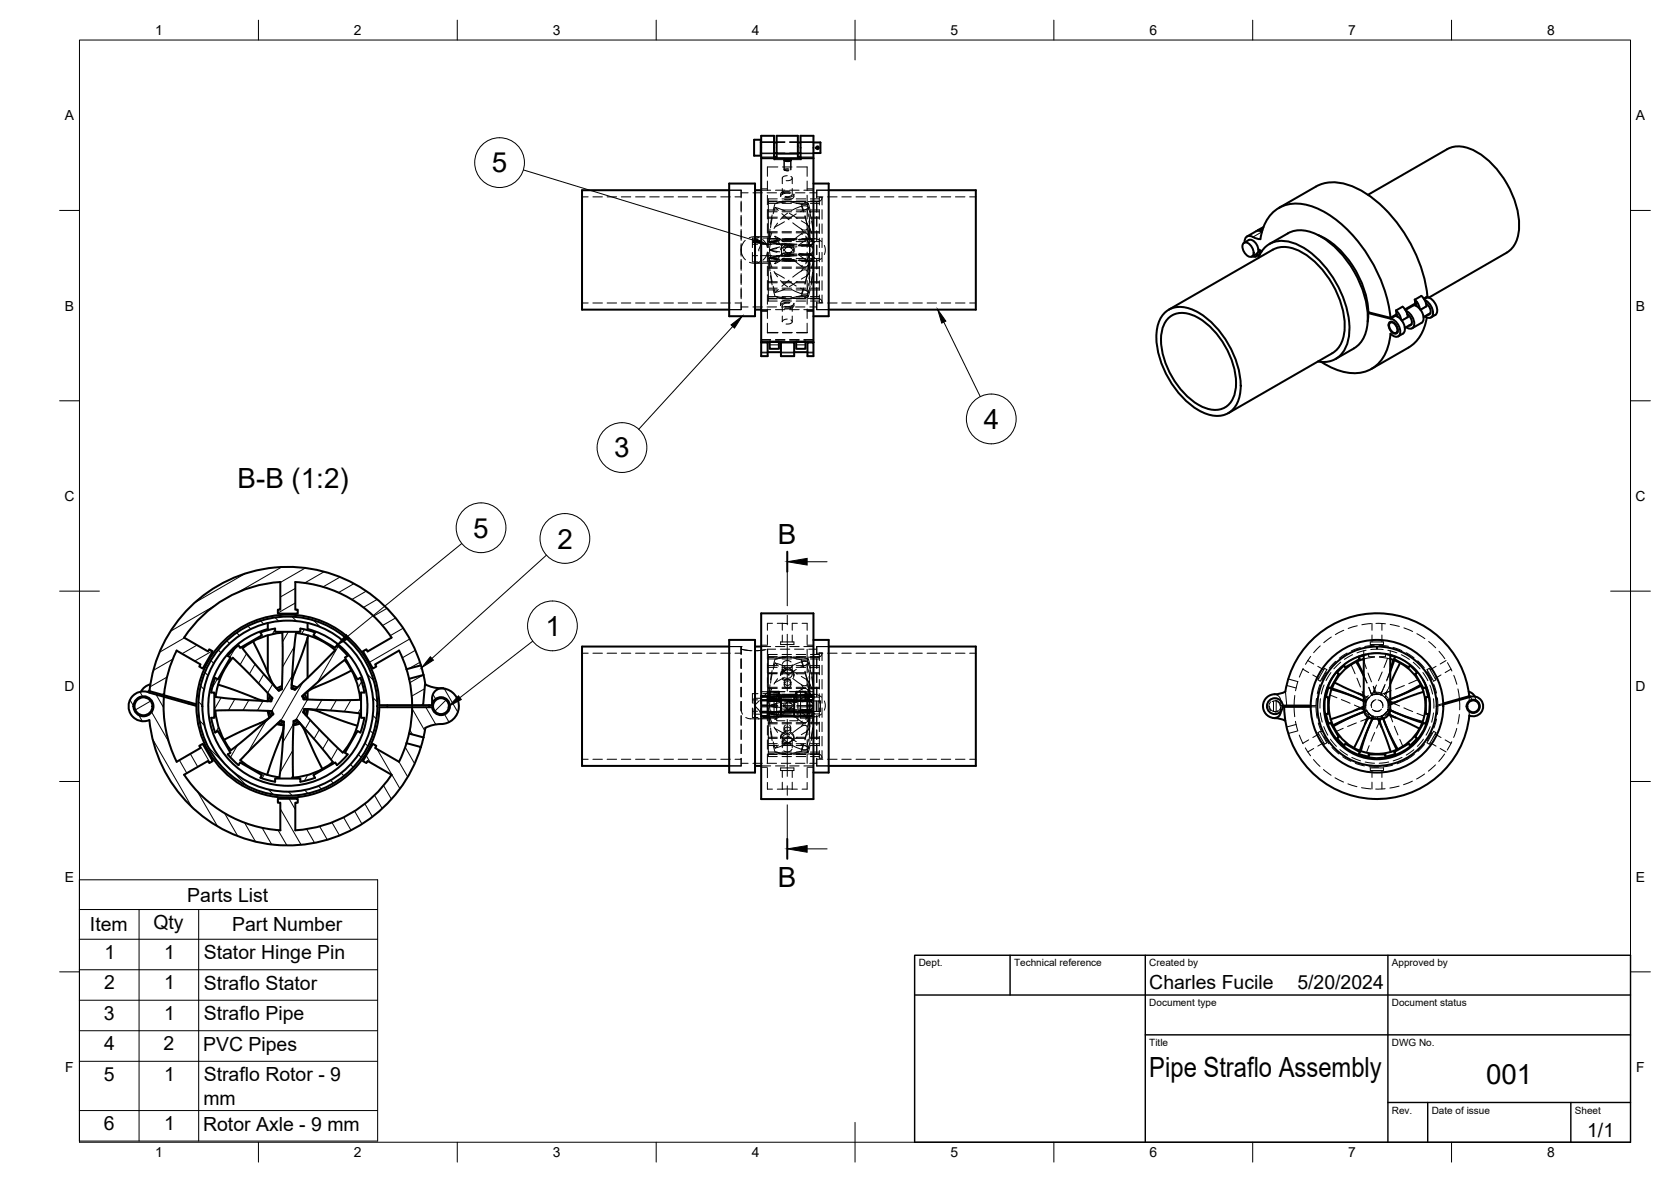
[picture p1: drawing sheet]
<svg xmlns="http://www.w3.org/2000/svg" width="420mm" height="297mm" viewBox="0 0 420 297" stroke-linecap="round" stroke-linejoin="round" font-family="sans-serif">
<defs><g id="words">
<g font-size="7">
<text x="123.7" y="43.3">5</text>
<text x="247.4" y="107.8">4</text>
<text x="154.5" y="115">3</text>
<text x="59.7" y="122.8">B-B (1:2)</text>
<text x="119" y="135.1">5</text>
<text x="140.2" y="137.8">2</text>
<text x="195.6" y="136.7">B</text>
<text x="137.2" y="159.8">1</text>
<text x="195.6" y="222.8">B</text>
<text x="289" y="270.6">Pipe Straflo Assembly</text>
<text x="373.7" y="272.3">001</text>
</g>
<g font-size="4.9">
<text x="47.1" y="226.6">Parts List</text>
<text x="38.6" y="233.6">Qty</text>
<text x="22.6" y="234">Item</text>
<text x="58.4" y="234">Part Number</text>
<text x="26.3" y="240.9">1</text>
<text x="41.3" y="240.9">1</text>
<text x="51.2" y="241.1">Stator Hinge Pin</text>
<text x="26.2" y="248.6">2</text>
<text x="41.3" y="248.6">1</text>
<text x="51.2" y="248.8">Straflo Stator</text>
<text x="289" y="248.5">Charles Fucile</text>
<text x="326.2" y="248.5">5/20/2024</text>
<text x="26.1" y="256.3">3</text>
<text x="41.3" y="256.3">1</text>
<text x="51.2" y="256.4">Straflo Pipe</text>
<text x="26.2" y="263.9">4</text>
<text x="41.1" y="264">2</text>
<text x="51.1" y="264.1">PVC Pipes</text>
<text x="26.1" y="271.6">5</text>
<text x="41.3" y="271.6">1</text>
<text x="51.2" y="271.8">Straflo Rotor - 9</text>
<text x="51.1" y="277.6">mm</text>
<text x="26.1" y="284">6</text>
<text x="41.3" y="284">1</text>
<text x="51.1" y="284.1">Rotor Axle - 9 mm</text>
<text x="399.1" y="285.7">1/1</text>
</g>
<g font-size="3.5">
<text x="39" y="8.8">1</text>
<text x="89" y="8.8">2</text>
<text x="139" y="8.8">3</text>
<text x="189" y="8.8">4</text>
<text x="239" y="8.8">5</text>
<text x="289" y="8.8">6</text>
<text x="339" y="8.8">7</text>
<text x="389" y="8.8">8</text>
<text x="16.3" y="30.2">A</text>
<text x="411.3" y="30.2">A</text>
<text x="16.3" y="78">B</text>
<text x="411.3" y="78">B</text>
<text x="16.2" y="125.9">C</text>
<text x="411.2" y="125.9">C</text>
<text x="16.2" y="173.7">D</text>
<text x="411.2" y="173.7">D</text>
<text x="16.3" y="221.6">E</text>
<text x="411.3" y="221.6">E</text>
<text x="16.4" y="269.4">F</text>
<text x="411.4" y="269.4">F</text>
<text x="39" y="290.8">1</text>
<text x="89" y="290.8">2</text>
<text x="139" y="290.8">3</text>
<text x="189" y="290.8">4</text>
<text x="239" y="290.8">5</text>
<text x="289" y="290.8">6</text>
<text x="339" y="290.8">7</text>
<text x="389" y="290.8">8</text>
</g>
<g font-size="2.5">
<text x="231" y="242.9">Dept.</text>
<text x="255" y="242.9">Technical reference</text>
<text x="289" y="242.9">Created by</text>
<text x="350" y="242.9">Approved by</text>
<text x="289" y="252.8">Document type</text>
<text x="350" y="252.8">Document status</text>
<text x="289" y="262.9">Title</text>
<text x="350" y="262.9">DWG No.</text>
<text x="350" y="279.9">Rev.</text>
<text x="360" y="279.9">Date of issue</text>
<text x="396" y="279.9">Sheet</text>
</g>
</g></defs>
<!-- layer: Hidden -->
<g fill="none" stroke="#000" stroke-width=".25">
<path d="M191.4 38.5h3.2M191.4 35.8h3.2M191.4 39.5h3.2M191.4 35.6h3.2M191.4 38.6h3.2M194.6 39.8v.3M194.6 39.8h2.8M195.3 39.5v.3M195.3 38.5h2.1M195.3 35.8h2.1M195.3 35.6h2.1M198.5 38.5h2.1"/>
<path d="M198.5 35.8h2.1M198.5 35.6h2.1M198.5 39.8h2.8M200.6 39.5v.3M201.3 39.8v.3M201.3 38.5h3.2M201.3 35.8h3.2M201.3 39.5h3.2M201.3 35.6h3.2M201.3 38.6h3.2M146.3 49.5h1.6M149.1 49.5h2.4"/>
<path d="M152.7 49.5h2.3M156.2 49.5h2.4M159.8 49.5h2.4M163.4 49.5h2.4M166.9 49.5h2.4M170.5 49.5h2.4M174.1 49.5h2.4M177.7 49.5h2.3M181.2 49.5h2.4M183.3 47.8h3.1M184.8 49.5h1.6M186.4 58v2.4"/>
<path d="M186.4 54.5v2.3M186.4 50.9v2.4M186.4 47.8v1.9M186.4 47.8v1.5M186.4 50.5v2.4M186.4 54.1v2.4M186.4 57.7v2.4M186.4 48.5h1.7M189.3 48.5h2.4M189.7 59.5h3.5M190.6 59.8h-1.4v2.4M190.6 59.6l.3 .1"/>
<path d="M190.7 59.7a3.2 3.2 0 0 0-2.3 .1M191.4 47.8h2.4M191.4 47.5h1.6M191.8 59.8h1.4M192.9 48.5h2.4M193 59.8v2.4a3.1 3.1 0 0 0-1.3-2M193 45.5v2.4M193 49.1v2.3M193 52.6v2.4M193 56.2v2.4M193.2 54.8v5.9M193.2 51.1v1.7"/>
<path d="M193.2 54.6v.2M193.2 54.8h2.2M193.2 54.6h2.2M193.2 58.2h2.2M193.2 58.5h2.2M193.2 53.2h2.2M193.2 50.5h2.2M193.2 60h.3M193.5 60h2M193.6 58.4l-.1 2.4M193.6 57.6l-.1 2.4M194.1 58.5l-.6 2.3"/>
<path d="M194.1 54.8l-.4 2.4M194.1 54l-.3 2.4M194.6 40.1h.1M194.6 40.1h2.8M194.9 59.4l2.2 1.4M194.9 59.4l1.4 2.2M194.9 52.1l.8 .8M194.9 52.1l2.5 .9M194.9 59.4l-.1 .1M194.9 52.1l-.5 1.6M194.9 57l-.3 .4M195 47.8h2.4"/>
<path d="M195.4 52.8h-2.2v1.8M195.4 50.7h-2.2v.4h2.2M195.4 50h-2.2v.7h1.4M195.5 56.1l-.6 .9M195.6 42h-2.6v2.3M195.8 50.7h3.2M196.3 48.8v.6M196.4 48.5h2.4M196.6 53.7l1.8 1.5M196.6 60h3.8M196.6 54.8h2.4M196.6 54.6h2.4"/>
<path d="M196.6 58.2h2.4M196.6 58.5h2.4M196.6 52.8h2.4M196.6 53.2h2.4M196.6 51.1h2.4M196.6 50h2.4M196.6 50.5h2.4M196.7 47.4v1.4a1.39 1.39 0 0 1 1.8-.6M196.7 44.8v1.4M196.8 42h2.3M197.1 40.3v2.4M197.2 40.2l1.1-.1a.27 .27 0 0 1 .3-.1 .27 .27 0 0 1 .2 .4l-1.1 .1z"/>
<path d="M197.2 40.3v2.4M197.2 55.7l-2.3 1.3M197.3 49.6a1.99 1.99 0 0 0 2.3-.8 1.38 1.38 0 0 1-1.9 1.4l-.4-.1M197.5 50.8l-1.7 .2a1.01 1.01 0 0 0-1.2 1.2l-.2 .7M197.7 50.7l-2.4 .3M198 44.2l-.9 .1-.4 .5M198 53.6l-1.7 1.5M198.2 42.5h-.5a.28 .28 0 0 0-.4-.1 .28 .28 0 0 0-.1 .4l1.2 .1M198.4 42.5l-1.2 .2 1 .2M198.5 53.6l2 1.2M198.5 47.8h2.4M198.5 40.1h2.8"/>
<path d="M198.6 48a1.93 1.93 0 0 0-2.3 .8M198.6 48.6a1.93 1.93 0 0 0-2.3 .8M198.7 50.7h2.4M198.8 40.3v2.4M198.9 50.8l2.6 .6M198.9 44.4l.3 .3-.2 .4-.6 .3h-.7M198.9 40.3v2.4M199.2 47.4v1.4a1.41 1.41 0 0 1-1.8 .6M199.2 44.8v1.4M199.3 56l2.2 1.6M199.5 50.7h3.1M200 48.5h2.4"/>
<path d="M200.2 54.8h2.4M200.2 54.6h2.4M200.2 58.2h2.4M200.2 58.5h2.4M200.2 52.8h2.4M200.2 53.2h2.4M200.2 51.1h2.4M200.2 50h2.4M200.2 50.5h2.4M200.2 53.7l-2 1.4M200.3 42h2.6v2.3M201.3 40.1h.1"/>
<path d="M201.5 55.5l1.4 .8M201.5 51.8l-2.5 1.1M201.5 51.8l1-.1 .6 .2 .1 .3-.3 .3M201.5 58.7l.9-.2 .6 .3 .2 .7-.3 .7M201.5 58.7l-2.1 1.8M201.5 57.6l.5 .7M201.5 51.8l.5 1.4M201.5 51.4l.6 1.7M201.5 58.7l.2 .2M201.6 60h1.9M202.1 47.8h2.4M202.3 50.9l.6 .1"/>
<path d="M202.4 54.4l.6 2.3M202.4 54.2l.5 2.3M202.6 59.8l.9 2.1M202.6 59.3l.9 2.2M202.9 51l.3 .1v.2l-.7 .1h-1M202.9 52.5l-1.6 .7M202.9 56.3l.3 .6-.2 .7-.6 .2-.9-.2M202.9 52.5l.3 1.9M202.9 51l.3 1.7M202.9 56.3v.1M202.9 59.8v2.4M202.9 56.2v2.4"/>
<path d="M202.9 52.6v2.4M202.9 49.1v2.3M202.9 45.5v2.4M202.9 47.5h1.6M203 58.8l.8 1 .5 1.2M203.1 56.6l1.1 2.2M203.2 57.8l.3 2.4M203.2 57.7l.3 2.3M203.2 50.7h2.8M203.2 52.1l.7 2.3M203.2 51.1l.7 2.4M203.4 57.5l.2 1.9a.39 .39 0 0 0 0 .5 .39 .39 0 0 0 .4 .2 .75 .75 0 0 1 .5 1 .75 .75 0 0 1-1 .4"/>
<path d="M203.4 55.5l.2 2.4M203.4 53.9l.2 2.3M203.5 60l-2 .2M203.5 60v.3M203.6 48.5h1.8M203.6 59.1l-.1 2.6a.8 .8 0 0 0 1.1-.8 .8 .8 0 0 0-1.1-.7M203.6 57.4v1.7a.58 .58 0 0 0 0 .8 .58 .58 0 0 0 .7 .1h.3M203.8 54.8h2.2M203.8 54.6h2.2M203.8 58.2h2.2M203.8 58.5h2.2M203.8 52.8h2.2"/>
<path d="M203.8 53.2h2.2M203.8 51.1h2.2M203.8 50h2.2M203.8 50.5h2.2M204.1 54.7l.3 2.3M204.1 55.6l.3 2.4M204.5 59.9l.1 .8M204.5 59.1l.1 1.8M204.5 58.2l.1 1.8M204.6 60l1 .1 1 .6M204.6 60h.1M205.4 50.9v2.4"/>
<path d="M205.4 54.5v2.3M205.4 58v2.4M205.4 49.5h1.5M206 51.5v-1.9h.7v1.9M206 52.7v2.4M206 56.3v2.4M206 59.8v2.4M206.7 52.7v2.4M206.7 56.3v2.4M206.7 59.8v2.4M206.7 49.6a1 1 0 0 1-1 1.1M208.1 49.5h2.4"/>
<path d="M208.4 47.8h-3v1.9M211.7 49.5h2.3M215.2 49.5h2.4M218.8 49.5h2.4M222.4 49.5h2.4M226 49.5h2.3M229.5 49.5h2.4M233.1 49.5h2.4M236.7 49.5h2.4M240.2 49.5h2.4M243.8 49.5h1.6M146.3 76.1h1.6"/>
<path d="M149.1 76.1h2.4M152.7 76.1h2.3M156.2 76.1h2.4M159.8 76.1h2.4M163.4 76.1h2.4M166.9 76.1h2.4M170.5 76.1h2.4M174.1 76.1h2.4M177.7 76.1h2.3M181.2 76.1h2.4M183.3 77.8h3.1M184.8 76.1h1.6"/>
<path d="M186.4 75.9v1.9M186.4 72.3v2.4M186.4 68.8v2.3M186.4 65.2v2.4M186.4 61.6v2.4M186.4 62.8a3.5 3.5 0 0 0 1 2.5M186.4 62.9v1.5M186.4 65.6v2.4M186.4 69.1v2.4M186.4 72.7v2.4M186.4 76.3v1.5M186.4 61.2v1.6"/>
<path d="M186.4 77.1h1.7M187.4 60.4a3.3 3.3 0 0 0-1 2.4M188.4 65.9l1.1 .3 1.3-.2M189.2 63.4v2.4h1.4M189.2 64.2h1.3M189.2 61.4h1.3M189.3 77.1h2.4M189.7 66.2h3.5M191.3 64.2v1.3l-.7 .5M191.3 60.8l-.1 1-.4 1v.3M191.4 77.8h2.4M191.4 78.1h1.6"/>
<path d="M191.7 64.2h2.3M191.7 61.4h2.3M191.8 65.8h1.4M191.8 65.4l.8-.9 .4-1.1v2.3M192.9 77.1h2.4M193 66.9v2.4M193 70.5v2.4M193 74.1v2.4M193 77.6v2.4M193.2 67.4v3.4h2.2M193.2 71.1v1.8M193.2 61.3h3.3v3h-3.3"/>
<path d="M193.2 63.4v1.5M193.2 70.8v.3M193.2 72.9v2.1h1.4M193.2 75.1h2.2M193.2 74.5h2.2M193.2 72.4h2.2M193.2 72.9h2.2M193.2 67.1h2.2M193.2 67.4h2.2M193.2 71.1h2.2M193.2 65.6h.3M193.5 60.8l1.9 .4"/>
<path d="M193.5 64.8l.6 2.4M193.5 64.8l1.9 .4M193.5 60.8l1.8 .3M193.7 68.4l.4 2.4M193.8 69.3l.3 2.3M194.1 60.5l-.4 1-.2 1.3 1.8-.4M194.4 72.8l.2 .9a.97 .97 0 0 0 1.3 .9l1.6 .3M194.4 71.9l.5 1.6M194.6 68.2l.3 .4M194.8 66.1l.1 .2M194.9 68.6l.6 1M194.9 68.6l2.3 1.3"/>
<path d="M195 77.8h2.4M195.2 64.2h1.3M195.2 61.4h1.3M195.3 74.7l2.4 .3M195.3 65.6h-1.8l.1 2.5M195.3 65.1l-1.8-.3 .1 2.5M195.3 60.6l-1.8 .2M195.3 64.6l-1.8 .2M195.4 63.4l-1.9-.6 .2 1.4 .4 1M195.4 64.4l-1.9 .4M195.4 60.4l-1.9 .4M195.4 75h-2.2v.7h2.2"/>
<path d="M195.4 64.9h-2.2v2.5M195.4 60.7h-2.2v1.5M195.7 72.8l-.8 .7M195.8 75h3.2M196 65.6h-2.5M196 60.4l-2.5 .4 2.6 .4M196.1 64.2l-2.6 .6 2.6 .3M196.1 62.1l-2.6 .7 2.6 .5M196.1 64.5l-2.6 .3 2.5 .5M196.1 60.5l-2.6 .3 2.6 .6M196.2 65.6h-2.7M196.2 60h-2.7l2.5 .1"/>
<path d="M196.3 70.5l1.7 1.6M196.3 64l-1.4 2.3M196.4 77.1h2.4M196.5 65.6h3.8M196.5 65.2l3.9 .2M196.5 61.2l3.9 .2M196.5 63.7l3.9 .1M196.6 61.4l3.8 .1M196.6 65.4l3.8 .2M196.6 75.1h2.4M196.6 75.7h2.4M196.6 74.5h2.4"/>
<path d="M196.6 72.4h2.4M196.6 72.9h2.4M196.6 67.1h2.4M196.6 67.4h2.4M196.6 71.1h2.4M196.6 70.8h2.4M196.6 64.9h2.4M196.6 60.7h2.4M196.7 63.9a1.67 1.67 0 0 0 2.1 .3M196.7 79.4v1.5l.4-.5 .9-.2M196.8 62.4l.3-.5 .7-.3 .9 .2 .4 .6M196.9 63.5l.5 .4 .5 .2 .6-.2 .5-.4"/>
<path d="M197 62.6l1.5 1.8M197.1 64.8l-2.2 1.5M197.2 65.4l2.4 .1h-2.4M197.2 60.1l2.4 .1M197.2 61.6l2.4 .1M197.3 77a1.94 1.94 0 0 0 2.3-.8 1.32 1.32 0 0 1-1.7 1.4h-.6M197.3 63.4l2.4 .2M197.3 61.3l2.4 .1M197.3 65.2l2.4 .1M197.3 60.1h2.4M197.4 72.6l-2.5 .9M197.4 77.4h.3a1.25 1.25 0 0 0 1.5-.6v1.4"/>
<path d="M197.7 61.2a1.66 1.66 0 0 0-1.4 1.6M197.8 63.5l.7 .3M198.1 61.5l1.7 1.6M198.2 70.6l2 1.3M198.4 70.4l-1.8 1.6M198.4 62.2l.5 .1M198.5 76.2h-.4a1.29 1.29 0 0 0-1.4 .6v1.4M198.5 61.8l-.7 .4M198.5 61.3l-1.5 1.8M198.5 77.8h2.4M198.6 75.5a2.03 2.03 0 0 0-2.3 .7v.6a1.91 1.91 0 0 1 2.3-.8M198.8 61.4a1.65 1.65 0 0 1 .7 2"/>
<path d="M198.9 63.3l-.5 .2M199 72.7l2.5 1.1M199.2 79.4v1.4M199.4 65.2l2.1 1.7M199.5 75h3.1M199.6 60.2l-2.4 .1M199.6 64l-2.4 .1M199.6 61.8l-2.4 .1M199.7 64.2l-2.4 .2M199.7 60.4h-2.4M199.7 65.6h-2.4M199.8 62.5l-1.7 1.6"/>
<path d="M200 77.1h2.4M200.2 75.1h2.4M200.2 75.7h2.4M200.2 74.5h2.4M200.2 72.4h2.4M200.2 72.9h2.4M200.2 67.1h2.4M200.2 67.4h2.4M200.2 71.1h2.4M200.2 70.8h2.4M200.2 64.9h2.4M200.2 60.7h2.4"/>
<path d="M200.4 60.2l-3.9 .2M200.4 64.3l-3.9 .2M200.4 62l-3.9 .3M200.4 64.1l-3.8 .1M200.4 60.1l-3.8 .1M200.5 70.8l-2 1.3M200.7 63.9l2.2 1.6M200.8 60.2l2.7 .1M200.8 64l2.7 .1M200.8 61.8l2.7 .1M200.9 64.1l2.6-.3 .4 .1 .5 .4 .2 .5-.4 .4-.7 .2M200.9 60.3l2.9-.1 .6 .2 .2 .2-.2 .5-.5 .4h-.4"/>
<path d="M200.9 60.1l2.8 .1 .9-.2-1.1 .1M201.1 74.9l-2.4 .1M201.3 72.4l1.6 .7M201.5 68.1l.7-.3 .8 .2 .2 .8-.3 .5M201.5 68.1l-2.2 1.5M201.5 74.3l1-.1 .7 .3-.3 .2M201.5 74.3l-2.6 .6M201.5 65.6h2M201.5 65.5l2 .2M201.5 61.5l2 .2v.2M201.6 64.1l1.9 .1M201.6 60.1l1.9 .1"/>
<path d="M201.7 66.7l-.2 .2M202 67.3l-.5 .8M202 72.4l-.5 1.4M202.1 72.6l-.6 1.7M202.1 77.8h2.4M202.9 65.5l.3 .6-.2 .8-.6 .2-.9-.2M202.9 69.3l-1.4 .9M202.9 73.1l.3 .3-.1 .4-.6 .1-1-.1M202.9 60.2l-2.2 1.5M202.9 74.7l-.6 .1M202.9 60.2l.1 .2M202.9 69.3h.1"/>
<path d="M202.9 69.1l-.5 2.3M202.9 77.6v2.4M202.9 74.1v2.4M202.9 70.5v2.4M202.9 66.9v2.4M202.9 63.4v2.3M202.9 78.1h1.6M203 69l-.6 2.3M203 65.3l-.1 .2M203.2 75h2.8M203.2 72.9l-.3 1.8M203.2 71.3l-.3 1.8"/>
<path d="M203.5 61.5l.1 1.1-.1 1.4M203.5 65.6l.1 2.6M203.5 65.5l-.3 2.3M203.5 65.5a.8 .8 0 0 0 1.1-.8 .8 .8 0 0 0-1.1-.7l.1 2.5M203.5 65.7l.1 1.2-.2 1.3M203.5 61.6l.1 1.4-.1 1.2M203.5 61.6l-1.9 .3M203.5 65.6l-.3 2.4M203.5 65.6h1.1M203.5 61.5h-1.9M203.5 65.5h-1.9M203.5 64l-2 .2"/>
<path d="M203.5 64.2l-.9 2.1M203.5 64.2a.8 .8 0 0 1 1.1 .7 .8 .8 0 0 1-1.1 .8M203.5 63.8l-.9 2.1M203.5 61.6a1.07 1.07 0 0 1 1.1 1.1 1.07 1.07 0 0 1-1.1 1.1M203.5 63.8h-1.9M203.5 65.4l-2.7 .1 3.8 .1-.9-.2-2.8 .1M203.5 60.1l-2.7 .1M203.5 60.3l.7 .1 .4 .4-.2 .5-.5 .5-.4 .1-2.6-.4M203.5 64.1h.5l.4 .4 .2 .3-.2 .4-.6 .3-2.9-.2M203.5 61.9l.6 .2 .4 .5v.7l-.4 .5-.6 .2-2.6-.3M203.5 61.6l-2.7 .1M203.5 63.8v.2"/>
<path d="M203.5 64.1v.1M203.5 65.4v.3M203.5 68.4l-.4 .7M203.5 66.2l-.5 .6M203.6 69.4l-.2 2.4M203.6 67.7l-.2 2.4M203.6 77.1h1.8M203.7 71.9l-.5 1.7M203.7 72.8l-.5 1.7M203.8 75.1h2.2M203.8 75.7h2.2M203.8 74.5h2.2"/>
<path d="M203.8 72.4h2.2M203.8 72.9h2.2M203.8 67.1h2.2M203.8 67.4h2.2M203.8 71.1h2.2M203.8 70.8h2.2M203.8 64.9h2.2M203.8 60.7h2.2M204.3 69.3l-.3 2.3M204.3 68.4l-.3 2.3M204.5 62.1l.1 .8M204.6 64.7l-.2 2.5"/>
<path d="M204.6 65.6l-.2 2.5M204.6 64.9l-.6 2.4M204.6 62.7l-.5 2.4M204.6 60.7h.1M204.6 64.7h.1M204.6 64.9h.1M204.6 60.9h.1M204.6 65.6h.1M205.4 61.6v2.4M205.4 65.2v2.4M205.4 68.8v2.3M205.4 72.3v2.4"/>
<path d="M205.4 75.9v1.9h3M205.4 76.1h1.5M205.7 75a1.04 1.04 0 0 1 1 1M206 74.1v2h.7v-2M206 63.4v2.4M206 67v2.4M206 70.6v2.3M206.6 64.9l-1 .6-1 .1M206.7 63.4v2.4M206.7 67v2.4M206.7 70.6v2.3M207.3 61.7l.2 1.4-.2 .9"/>
<path d="M208.1 76.1h2.4M211.7 76.1h2.3M215.2 76.1h2.4M218.8 76.1h2.4M222.4 76.1h2.4M226 76.1h2.3M229.5 76.1h2.4M233.1 76.1h2.4M236.7 76.1h2.4M240.2 76.1h2.4M243.8 76.1h1.6M191.4 86h1.6"/>
<path d="M191.4 88.7h1.6M191.4 85.3h2.4M191.4 88.5h1.6M191.4 85.5h2.4M193 83.6h2.6M193 81.2v2.4M193 86h.1M193 86h3.4M193.5 86.7h2.4M195 85.3h2.4M195 85.5h2.4M196.4 86h.1"/>
<path d="M196.4 86h3.3M196.4 88.7h3.3M196.4 88.5h3.3M196.8 83.6h2.3M198.5 85.3h2.4M198.5 85.5h2.4M198.9 80.4l.3 .4-.1 .3-.6 .3h-.8M199.7 86h.1M199.7 86h3.3M200.2 86.7h2.3M200.3 83.6h2.6h-2.6M200.3 83.6h2.6"/>
<path d="M202.1 85.3h2.4M202.1 85.5h2.4M202.9 81.2v2.4M202.9 83.6h.1M203 86h.1M203 86h1.5M203 88.7h1.5M203 88.5h1.5M193 159.6v2.4M194.2 156.6h-1.2v1.8M195.4 156.6h1.3M196.7 156.6l1.4 .1"/>
<path d="M196.7 156.6v1.8M196.7 159.6v1.7M199.2 159.6v1.7M200.5 156.6h-1.3v1.8M201.7 156.6h1.2v1.8M202.9 159.6v2.4M337.9 158.4l-2.1 1.1M341.3 157.3l-2.3 .6M344.8 156.7l-2.4 .3M345 156.7v1.7M345 159.6v1.7M346 156.7l2.4 .1"/>
<path d="M347.5 156.7v1.7M347.5 159.6v1.7M349.5 156.9l2.4 .5M353 157.8l2.2 .9M356.3 159.2l2 1.3M146.3 164.2h1.6M149.1 164.2h2.4M152.7 164.2h2.3M156.2 164.2h2.4M159.8 164.2h2.4M163.4 164.2h2.4M166.9 164.2h2.4"/>
<path d="M170.5 164.2h2.4M174.1 164.2h2.4M177.7 164.2h2.3M181.2 164.2h2.4M183.3 162.5h3.1M184.8 164.2h1.6M186.4 179.9v2.4zM186.4 176.3v2.4zM186.4 172.7v2.4zM186.4 169.1v2.4M186.4 165.6v2.3M186.4 162.5v1.9z"/>
<path d="M186.4 162.5h.1M186.4 176.3a5 5 0 0 0 .3 3.1v.1M186.4 165.6v2.4M186.4 169.2v2.4M186.4 172.7v2.4M188.7 163.5l-2.3-.4 2.7 .4M189.2 177.9v2.4h1.4M189.2 178.7h1.3M189.2 175.9h1.3M189.6 178.1v1.4h1.7v-1.4M189.6 176.9v-1.4h1.7v1.4M190.6 174.3h-1.4v2.4"/>
<path d="M190.9 176.1l-1.2 1.2 1.2 1.3 .4 1.2M191.3 178.8h6.4M191.3 176.2h2.8M191.4 162.5h2.4M191.4 175.2h1.6M191.4 175.8h1.6M191.4 177.6h4.2M191.4 179.8h1.6M191.4 177.4h1.6M191.4 179h3.2M191.4 179.2h1.6M191.4 177.3h4.2"/>
<path d="M191.4 177.2h1.6M191.4 162.1h1.6M191.4 179h1.6M191.7 178.7h2.3M191.7 175.9h4.8M191.8 174.3h1.4M192.3 163.3l-2.4 .2M192.6 163.2l-2.4 .3M193 175.6v2M193 178.8v2.4M193 163.2v2.4M193 166.7v2.4"/>
<path d="M193 170.3v2.4M193 173.9v1.7M193 175.6h2.6M193 174l-1.2 1.2M193 174h.2M193 165.6v2.4M193 169.1v2.4M193 172.7v1.3M193 176.2h3.4M193 178.8h3.4M193.2 177.9v1.5h2.2M193.2 179.4v2.5"/>
<path d="M193.2 165.6v3.5M193.2 165.1v.5M193.2 169.3v3.4M193.2 175.2v1.5M193.2 175.2h2.7M193.2 173h2.2M193.2 165.6h2.2M193.2 165.1h2.2M193.2 167.3h2.2M193.2 167.7h2.2M193.2 165h2.2M193.2 175.8h6.5"/>
<path d="M193.2 174.5h.3M193.5 175.3l1.8 .3M193.5 175.3l1.9 .4M193.5 179.3l1.9 .4M193.5 179.3l.1 2.4M193.5 179.3l1.8 .3M193.5 174.5h2M193.5 174.9h2.4M193.5 174.8h2.4M193.5 176.1h2.4M193.6 172l-.1 2.5M193.6 172.9l-.1 2.4"/>
<path d="M194.1 175l-.4 1-.2 1.3 1.8-.4M194.1 173l-.6 2.3M194.1 168.5l-.3 2.4M194.1 169.3l-.4 2.4M194.6 173.8v6.7h-3.2M194.6 176h-3.2M194.9 166.6l.8 .8M194.9 166.6l2.5 .9M194.9 173.9l2.2 1.4M194.9 173.9l1.4 2.2M194.9 173.9l-.1 .1M194.9 171.5l-.3 .4"/>
<path d="M194.9 166.6l-.5 1.6M195 162.5h2.4M195 163.1h-2v1.3M195.2 178.7h1.3M195.3 176.2h2.4M195.3 176h5.3M195.3 179h2.1M195.3 179.1l-1.8 .2 .6 2.4M195.3 175l-1.8 .3M195.4 177.9l-1.9-.6 .2 1.4 .4 .9M195.4 174.9l-1.9 .4M195.4 178.9l-1.9 .4"/>
<path d="M195.4 172.7h-2.2v2.5M195.4 169.1h-2.2v.2h2.2M195.4 164.5h-2.2v.6M195.5 170.6l-.6 .9M195.8 165.1h3.2M196 174.8l-2.5 .5 2.6 .4M196.1 176.6l-2.6 .7 2.6 .5M196.1 178.7l-2.6 .6 2.6 .3M196.1 179l-2.6 .3 2.5 .5M196.1 175l-2.6 .3 2.6 .6M196.2 174.5h-2.7l2.5 .1M196.2 163.1h2.4"/>
<path d="M196.3 178.5l-1.4 2.2M196.3 161.3h3.3v.7h-3.3zM196.4 175.2h3.3M196.4 179.8h3.3M196.4 179.2h3.3M196.4 179h3.3M196.5 175.8v3M196.5 178.1l3.9 .2M196.5 175.7l6.4 .2M196.5 179.7l3.9 .2M196.6 168.2l1.8 1.5M196.6 175.9l3.8 .1"/>
<path d="M196.6 179.9l3.8 .2M196.6 174.5h3.8M196.6 179.4h2.4M196.6 172.7h2.4M196.6 173h2.4M196.6 169.3h2.4M196.6 169.1h2.4M196.6 165.6h2.4M196.6 167.3h2.4M196.6 167.7h2.4M196.6 164.5h2.4M196.6 165h2.4"/>
<path d="M196.7 170.4a1.87 1.87 0 0 0 2 .3M196.7 167.1v2.3a1.24 1.24 0 0 1 1.8-.9M196.7 170.7a1.77 1.77 0 0 0 2 .3M196.8 175.9h2.3M196.8 177.6h2.3M196.8 177.3h2.3M196.8 175.6h2.3M197 177.1l1.5 1.7M197.1 179.3l-2.2 1.4M197.2 171.4v.7M197.2 170.2l-2.3 1.3M197.2 174.6l2.4 .1-2.4 .1"/>
<path d="M197.2 179.9h2.4M197.2 176.1l2.4 .1M197.3 177.9l2.4 .1M197.3 179.7l2.4 .1M197.3 175.8l2.4 .1M197.3 174.5l2.4 .1M197.4 174.5h-2.1v6.6h2.1M197.4 173.8h-6M197.5 171.5a.81 .81 0 0 0-.1 1.1 .81 .81 0 0 0 1.2 .1 .81 .81 0 0 0 0-1.2M197.5 165.3l-1.7 .2a1.01 1.01 0 0 0-1.2 1.2l-.2 .7M197.7 165.1l-2.4 .3M197.7 168a1.54 1.54 0 0 0-1.4 1.7 1.53 1.53 0 0 1 1.4-1.4"/>
<path d="M197.8 178l.7 .3M198 168l-1.7 1.6M198.1 176l1.7 1.6M198.4 176.6l.5 .2M198.5 168.1l2 1.2M198.5 176.3l-.7 .3M198.5 175.8l-1.5 1.8M198.5 174.5h2.1v6.6h-2.1M198.5 162.5h2.4M198.5 179h2.1M198.5 173.8h6M198.7 165.2h2.4"/>
<path d="M198.8 168.1a1.36 1.36 0 0 1 .7 1.8M198.8 168.5a1.34 1.34 0 0 1 .7 1.8M198.9 165.3l2.6 .5M198.9 178.8h2.3M198.9 176.2h2.3M198.9 171.4v.7M198.9 166.4l-.6-.4h-.7l-.5 .3-.4 .5M198.9 177.8l-.5 .2M199.1 167.5l-.4 .4-.6 .3-1-.3M199.2 167.1v2.3a1.24 1.24 0 0 1-1.8 .9M199.3 170.5l2.2 1.6M199.4 179.7l2.1 1.7"/>
<path d="M199.5 165.1h3.1M199.6 176.3l-2.4 .1M199.6 178.4l-2.4 .1M199.6 179.9l-2.4 .1M199.6 169.4v.3M199.7 178.7l-2.4 .1M199.7 176.2h3.3M199.7 178.8h3.3M199.7 174.8l-2.4 .1M199.8 163.1h2.4M199.8 177l-1.7 1.6M200.2 179.4h2.4"/>
<path d="M200.2 172.7h2.4M200.2 173h2.4M200.2 169.3h2.4M200.2 169.1h2.4M200.2 165.6h2.4M200.2 167.3h2.4M200.2 167.7h2.4M200.2 164.5h2.4M200.2 165h2.4M200.2 174.9h2.3M200.2 174.8h2.3M200.2 176.1h2.3"/>
<path d="M200.2 168.2l-2 1.4M200.3 177.6h4.2M200.3 177.3h4.2M200.3 175.6h2.6M200.4 178.7l-3.9 .2M200.4 174.7l-3.9 .2M200.4 176.5l-3.9 .3M200.4 174.6l-3.8 .1M200.4 178.6l-3.8 .1M200.7 178.4l2.2 1.6M200.8 176.3l2.7 .1M200.8 178.4l2.7 .1"/>
<path d="M200.8 179.9l2.7 .1M200.9 178.6l2.6-.3 .4 .1 .5 .4 .2 .5-.4 .4-.7 .2M200.9 174.8l2.9-.1 .6 .2 .2 .4-.2 .3-.4 .4-.5 .1M200.9 174.6l2.8 .1 .9-.2-1.1 .1M201.3 173.8v6.7h3.2M201.3 176h3.2M201.3 179h3.2M201.5 170l1.4 .8M201.5 173.2l-2.1 1.7M201.5 173.2l.9-.2 .6 .3 .2 .7-.3 .7M201.5 166.3l-2.5 1.1M201.5 166.3l1-.1 .6 .2 .1 .3-.3 .3"/>
<path d="M201.5 166.3l.5 1.4M201.5 172.1l.5 .7M201.5 173.2l.2 .2M201.5 165.8l.6 1.7M201.5 176l2 .2M201.5 174.7l2-.2v.2M201.5 180l2 .2M201.6 174.6l1.9 .1M201.6 178.6l1.9 .1M201.6 174.5h1.9M202.1 162.5h2.4M202.3 165.4h.6"/>
<path d="M202.4 168.9l.6 2.3M202.4 168.7l.5 2.3M202.4 178.8h2.8M202.4 176.2h2.8M202.6 174.3l.9 2.1M202.6 173.8l.9 2.2M202.6 175.2h-2.4M202.9 174.7l-2.2 1.5M202.9 165.4l.3 .2v.2l-.7 .1-1-.1M202.9 170.8l.3 .6-.2 .7-.8 .2-.7-.2M202.9 167l-1.6 .7M202.9 180l.3 .6-.2 .8-.6 .2-.9-.2"/>
<path d="M202.9 167l.3 1.9M202.9 165.4l.3 1.8M202.9 174.7l.1 .2M202.9 170.8h.1M202.9 178.8v2.4M202.9 175.9v1.7M202.9 173.9v1.7M202.9 170.3v2.4M202.9 166.7v2.4M202.9 163.2v2.4M202.9 175.6v.3M202.9 177.2h1.6"/>
<path d="M202.9 162.1h1.6M203 179.8l-.1 .2M203 173.3l.8 1 .5 1.2M203 175.8h1.5M203 179.8h1.5M203 179.2h1.5M203 179h1.5M203.1 171.1l1.1 2.2M203.2 172.3l.3 2.4M203.2 172.2l.3 2.3M203.2 165.1h2.8M203.2 166.6l.7 2.3"/>
<path d="M203.2 165.6l.7 2.4M203.3 163.1h2.1M203.4 171.9l.2 2a.39 .39 0 0 0 0 .5 .39 .39 0 0 0 .4 .2 .75 .75 0 0 1 .5 .9 .75 .75 0 0 1-1 .5M203.4 170l.2 2.4M203.4 168.3l.2 2.4M203.5 176l.1 1.1-.1 1.4M203.5 176.1l.1 1.4-.1 1.2M203.5 176.1l-1.9 .3M203.5 178.5l.1 2.5M203.5 178.5l-2 .2M203.5 178.7l-.9 2.1M203.5 178.7a.8 .8 0 0 1 1.1 .7 .8 .8 0 0 1-1.1 .8l.1 1.1-.2 1.4"/>
<path d="M203.5 178.3l-.9 2.1M203.5 176.1a1.07 1.07 0 0 1 1.1 1.1 1.07 1.07 0 0 1-1.1 1.1M203.5 178.3h-1.9M203.5 176h-1.9M203.5 180l-.3 2.3M203.5 178.5a.8 .8 0 0 1 1.1 .7 .8 .8 0 0 1-1.1 .8M203.5 180h-1.9M203.5 174.5h1.1M203.5 176.4l.6 .2 .4 .5v.7l-.4 .5-.6 .2-2.6-.4M203.5 174.6l-2.7 .1 2.7 .1M203.5 178.5l.4 .1 .5 .4 .2 .5-.2 .3-.6 .2-2.9-.2M203.5 179.9h-2.7"/>
<path d="M203.5 176.1l-2.7 .1M203.5 180l1.1 .1-.9-.2-2.8 .1M203.5 174.7l.7 .2 .4 .4-.2 .5-.5 .4-.4 .1-2.6-.3M203.5 176v.1M203.5 176.2v.1M203.5 178.3v.2M203.5 178.5v.2M203.5 179.9v.3M203.6 173.6l-.1 2.6a.8 .8 0 0 0 1.1-.8 .8 .8 0 0 0-1.1-.7M203.6 171.9l-.1 2.6M203.8 179.4h2.2M203.8 172.7h2.2"/>
<path d="M203.8 173h2.2M203.8 169.3h2.2M203.8 169.1h2.2M203.8 165.6h2.2M203.8 167.3h2.2M203.8 167.7h2.2M203.8 164.5h2.2M203.8 165h2.2M204.1 169.1l.3 2.4M204.1 170.1l.3 2.4M204.5 173.6l.1 1.8M204.5 174.4l.1 .8"/>
<path d="M204.5 172.7l.1 1.8M204.5 176.6l.1 .8h-1.7M204.6 179.4l-.6 2.4M204.6 177.2l-.5 2.4M204.6 179.2l-.2 2.5M204.6 174.5l1 .1 1 .6M204.6 175.4h.1M204.6 179.2h.1M204.6 179.4h.1M204.6 174.5h.1M205.2 176.2h.7M205.2 178.8h.7"/>
<path d="M205.2 176.2v2.6M205.4 165.6v2.3M205.4 169.1v2.4M205.4 172.7v2.4M205.4 176.3v2.4M205.4 179.9v2.4M205.4 164.2h1.5M205.9 176.2h.4v2.6h-.4M205.9 176.2v2.6M206 166v-1.9h.7v1.9M206 167.2v2.4M206 170.8v2.4"/>
<path d="M206 174.3v2.4M206 177.9v2.4M206 175.2h-3M206.6 179.4l-1 .6-1 .1M206.7 167.2v2.4M206.7 170.8v2.4M206.7 174.3v2.4M206.7 177.9v2.4M206.7 164.1a1.01 1.01 0 0 1-1 1M207.3 176.2l.2 1.4-.2 .9M208.1 164.2h2.4M208.4 162.5h-3v1.9"/>
<path d="M211.7 164.2h2.3M215.2 164.2h2.4M218.8 164.2h2.4M222.4 164.2h2.4M226 164.2h2.3M229.5 164.2h2.4M233.1 164.2h2.4M236.7 164.2h2.4M240.2 164.2h2.4M243.8 164.2h1.6M319.2 177.5a1.33 1.33 0 0 0 2 1.1M319.5 176.4a1.47 1.47 0 0 0 0 2.1"/>
<path d="M319.9 176.3a1.34 1.34 0 0 1 2 1.2M320.1 174.5a1.64 1.64 0 0 1 1.9 1.7v1.1M320.2 176.2v2.6M320.6 176a1.47 1.47 0 0 1 1.4 1.3M320.9 176.2v2.6M322 178.8v-1.2a1.47 1.47 0 0 1-1.4 1.4M322 178.8h.1M322 177.6h.5M322 177.3h.5M323.2 173.8l.3 3.5M323.5 172.2l2.4 .7M323.9 170.6l2.4 .7-.5 2.3"/>
<path d="M325.4 177.6l.1 2.5M325.6 174.8l-.2 2.5M327.6 168.2l1.5 .8M327.7 168l-1 2.2M328.8 166l1.5 .9M329.5 177.6h1.4l.3 2.9M329.6 165l-1.3 1.9M330.1 169.6l1.5 .9M331 175.5l-.1 1.8h-1.4M331.3 167.5l1.5 .8M331.9 172l-.7 2.3M332 162.3l-1.7 1.7"/>
<path d="M332 179.1l.5 2.4M332 175.6l-.1 2.4M332.9 172.1l-.7 2.3M333 167.9l.6 .4-1.6 2.9-.6-.4zM333.5 168.9l-1.2 2.1M334.4 174.7l1.8 .7M334.6 169l-1.2 2.1M334.8 160.1l-2 1.4M335.8 166.2l-1.6 1.7M337.1 166.4l-1.7 1.7M337.2 167.6l-.9 .9M337.3 175.8l2.2 .9"/>
<path d="M338.7 164.1l-2 1.3M339.7 167l1 2.3M340.1 164.5l-2.1 1.2M340.1 165.6l-2 1.2M340.6 177.2l1.8 .8M341.2 170.4l.9 2.2M341.6 177.7l1.3 .3M342 162.7l-2.2 .9M342.5 173.7l.9 2.5M342.7 174.3l.7 1.1M342.8 176.1l.6 .3M342.9 164.7l1.2-.2v.5h1.5"/>
<path d="M342.9 169.9l.8 1.7M342.9 166l.7 2M342.9 178.3l.5 .2M342.9 174.8l1.3 .5M342.9 169.7l.8 1.9M342.9 163.5v1.1M343.4 176.2l.2 .1M343.4 177.3l-.5 .3M343.4 176.3v1M343.4 177.3v1.2M343.4 176.3l-.5-.2 .5 .3M343.4 178.5h.3l-.1 .2"/>
<path d="M343.4 176.4h.2M343.4 176.3h.2M343.5 163.4l-2.3 .7M343.5 164.4l-2.3 .7M343.5 178.6l.7 .7M343.5 178.6l.1-.2 .8 1 1 .6M343.5 178.6l-.5 .3 .6-.2M343.6 178.7l-.7 .2M343.8 175.6l-.5 1.2v1.1M343.8 179.1l.8 .7 1.3 .5M344 169.1l.8 2.3M344.1 174.8a3.3 3.3 0 0 0-.2 4.8"/>
<path d="M344.2 172.7l.7 2M344.2 175.3l-.8 .9M344.2 179.3l-.3 .9M344.2 179.3l.9 .9M344.3 175.2l-.7 1.2-.2 .9M344.6 161.3h3.3v.7h-3.3zM344.6 174l.4 .6M344.9 174.7l.1 .1M345 174.6l-.8 .7M345 174.6l.1 .1M345 174.5v.2M345.1 174.2l1.1-.2 1.2 .2"/>
<path d="M345.1 178.3a1.51 1.51 0 0 0 1.9 .3M345.2 179.9v.2M345.3 172.5l.3 1.5 .3-1.3M345.3 172.5l.9 2h-1.2M345.4 174.6l1.2-.1 1.1 .4M345.5 176.1a1.44 1.44 0 0 0-.6 1.7M345.5 162.2l-2.3 .3M345.6 165.1l-2.7 .5M346 175.8a1.48 1.48 0 0 0-1.3 1.5M346.1 172.2l-1.1 2.3M346.2 162.5v.6l.1-.6M346.2 163.1l-1.5 .1"/>
<path d="M346.2 174.5h1.1M346.3 163.1l1.5 .1M346.5 175.9a1.4 1.4 0 0 1 1.2 1.4M346.7 162.2l2.4 .2M346.8 165.1l2.8 .5M347 176a1.46 1.46 0 0 1 .6 1.8M347 164.1l-2.3 .1M347.2 174.5l-1.2-.2-1.3 .4M347.3 174.5v.2M347.3 178.2a1.42 1.42 0 0 1-1.8 .3M347.4 179.9l.1 .2M347.4 174.5l.8 .8"/>
<path d="M347.4 174.5l-.2 .2v-.2M347.4 179.9v.2M347.5 173.8l-.2 .7M347.5 179.9l.1 .1M347.5 168.9l-.9 2.2M347.6 180l.2 .6M347.6 180l.2 .6-.3-.5M348.2 172.2l-1 2.3M348.2 175.1l.9 1.2 .1 1M348.2 164.2l2.3 .6M348.2 175.3l.8 .7M348.2 179.3l-.7 .8"/>
<path d="M348.3 172l-1.1 2.5M348.4 174.8a3.3 3.3 0 0 1 .5 4.6l-.7 .6M348.5 179l-1 .8-1 .3M348.5 175.6l.5 1v1.3M348.7 174.1l-.5 1.2M348.8 176.1h.3M348.9 178.3h.2M348.9 165.4l-.9 2.4M348.9 178.3l.2 .2M348.9 176l.7-.3-.6 .3M348.9 176l-.1 .1M349 163.4l2.2 .7"/>
<path d="M349 178.5l-.7 1-1.1 .7M349 173.2l-.9 1.3 1.1-.7M349 176l-.2 .2M349.1 176.1l.5 .2M349.1 176.1v1.2l.5-.2M349.1 178.3l.6 .2M349.1 177.3v1M349.1 178.3l.5 .2-.5-.2M349.1 178.5l.3 .7M349.1 178.5l-.9 .8 .9 .3M349.3 179.4l-.3-.2 .8 1.1M349.5 179.5l.7 1.9"/>
<path d="M349.6 164.7l-1.2-.2v.5h-1.6M349.6 171.9l-.5 1.1M349.6 168.4l-.9 2.5M349.6 176.6l1.2 .3M349.6 175.7l-.7 .3M349.6 168.8l-.9 2.3M349.6 163.5v1.1M349.8 173.6l-2.4 .9M350.1 176.6l1.8 .8M350.2 162.7l2.3 .8M351.6 165.2l2.1 1.2M352.3 164.5l2.1 1.2"/>
<path d="M353 177.9l2.2 .9M353.1 172.3l-2.2 .9M353.6 164l2 1.3M354.7 167.1l1.7 1.7M355.3 166.4l1.8 1.7M356.3 179.3l1.8 .7M356.5 166.1l1.6 1.7M356.5 170.8l-2.3 1M357.1 169.7l.7 1.1M357.8 169l1.2 2.1M358.8 168.7l1.2 2.1M358.8 168.3l.6-.4 1.7 2.9-.6 .4z"/>
<path d="M359.2 161.2l1.8 1.6M359.5 172.2l.7 2.2M360.4 175.6l.1 2.4M360.4 179.2l-.4 2.3M360.5 171.9l.7 2.3M361.1 167.5l-1.5 .8M361.4 175.4l.1 1.8 1.4-.4M361.8 163.7l1.5 1.8M362.3 169.6l-1.5 .9M362.9 177l-1.4 .4-.1 2.1M363.6 166l-1.5 .9M363.9 166.5l1.2 2.1"/>
<path d="M364.8 168.2l-1.4 .8M365.5 169.7l.8 2.3M366.6 173.1l.4 2.5M366.9 179.6l-.3 2.3M367 175.9v2.5M369.4 175.2v1M369.4 178.8v1.3M369.7 175.1l.4 .8M370.8 175l.3 1M146.3 190.8h1.6M149.1 190.8h2.4M152.7 190.8h2.3"/>
<path d="M156.2 190.8h2.4M159.8 190.8h2.4M163.4 190.8h2.4M166.9 190.8h2.4M170.5 190.8h2.4M174.1 190.8h2.4M177.7 190.8h2.3M181.2 190.8h2.4M184.8 190.8h1.6M186.4 190.6v1.9h-3.1M186.4 187v2.4M186.4 183.4v2.4"/>
<path d="M186.4 191.8h1.7M187.5 180.3l1.3 .3h4.4M189.3 191.8h2.4M190.8 180.6h.1M191.4 192.5h2.4M191.4 192.8h1.6M191.8 180.3h1.4M192.9 191.8h2.4M193 182.3v2.4M193 185.9v2.4M193 189.5v2.4M193 193v2.4"/>
<path d="M193 196.6v1.7h1.2M193.2 187.4v1.6h2.2M193.2 189.5v.6h2.2M193.2 189.6h2.2M193.2 186.9h2.2M193.2 187.4h2.2M193.2 181.9v3.7M193.2 189v.5M193.2 189.5h2.2M193.2 185.3h2.2M193.2 181.6h2.2M193.2 181.9h2.2"/>
<path d="M193.2 180.1h.3M193.7 182.9l.4 2.4M193.8 183.8l.3 2.3M194.4 187.3l.2 .9a.97 .97 0 0 0 1.3 .9l1.6 .2M194.4 186.4l.5 1.6M194.6 182.7l.3 .4M194.8 180.6l.1 .1M194.9 183.1l2.3 1.3M194.9 183.1l.6 1M195 192.5h2.4M195.3 189.2l2.4 .3M195.3 180.1h-1.8l.1 2.5"/>
<path d="M195.4 185.6h-2.2v1.8M195.4 198.3h1.3M195.7 187.2l-.8 .8M195.8 189.5h3.2M196 180.1h-2.5h2.7M196.3 185l1.7 1.6M196.3 193h3.3v.6h-3.3zM196.4 191.8h2.4M196.5 180.1h3.8M196.6 189.6h2.4M196.6 190.1h2.4M196.6 186.9h2.4"/>
<path d="M196.6 187.4h2.4M196.6 189h2.4M196.6 185.6h2.4M196.6 185.3h2.4M196.6 181.6h2.4M196.6 181.9h2.4M196.7 186.2a1.87 1.87 0 0 0 2 .3M196.7 186.5a1.82 1.82 0 0 0 2 .3M196.7 198.3h2.5M196.7 193.6v1.8M196.7 196.6v1.7M197.1 182.9v.6"/>
<path d="M197.4 186.5a1.24 1.24 0 0 0 1.8-.9v2.3M197.4 187.1l-2.5 .9M197.5 182.2a.81 .81 0 0 0-.1 1.2 .81 .81 0 0 0 1.1 .1 .81 .81 0 0 0 .1-1.2M197.7 183.8a1.54 1.54 0 0 0-1.4 1.8 1.53 1.53 0 0 1 1.4-1.5M198.2 185.1l2 1.3M198.4 184.9l-1.8 1.5M198.5 184.6a1.26 1.26 0 0 0-1.8 1v2.3M198.5 192.5h2.4M198.8 184a1.36 1.36 0 0 1 .7 1.8M198.8 184.3a1.36 1.36 0 0 1 .7 1.8M198.8 182.9v.6M198.9 187.2l-.7-.4h-.5l-.6 .3-.4 .5"/>
<path d="M199 187.2l2.5 1.1M199.1 188.3l-.3 .4-.6 .2-1.1-.2M199.2 193.6v1.8M199.2 196.6v1.7M199.2 198.3h1.3M199.5 189.5h3.1M199.6 185.2v.4M199.7 180.1h-2.4M200 191.8h2.4M200.2 189.6h2.4M200.2 190.1h2.4M200.2 186.9h2.4"/>
<path d="M200.2 187.4h2.4M200.2 189h2.4M200.2 185.6h2.4M200.2 185.3h2.4M200.2 181.6h2.4M200.2 181.9h2.4M200.5 185.3l-2 1.2M201.1 189.4h-2.4M201.3 186.9l1.6 .7M201.5 182.5l-2.2 1.6M201.5 182.5l.7-.2 .8 .2 .2 .8-.3 .5M201.5 188.8l1.1-.1 .6 .2-.3 .3"/>
<path d="M201.5 188.8l-2.6 .5M201.5 180.1h2M201.7 181.2l-.2 .2M202 181.8l-.5 .7M202 186.9l-.5 1.4M202.1 187.1l-.6 1.7M202.1 192.5h2.4M202.9 183.8l-1.4 .8M202.9 187.6l.3 .3-.1 .3-.6 .2-1-.1M202.9 189.2l-.6 .1M202.9 183.8h.1M202.9 183.6l-.5 2.3"/>
<path d="M202.9 196.6v1.7h-1.2M202.9 193v2.4M202.9 189.5v2.4M202.9 185.9v2.4M202.9 182.3v2.4M202.9 192.8h1.6M203 183.5l-.6 2.3M203.2 189.5h2.8M203.2 187.4l-.3 1.8M203.2 185.8l-.3 1.8M203.5 180.1l.1 2.6M203.5 180.1l-.3 2.3"/>
<path d="M203.5 180.1h1.1M203.5 182.9l-.4 .6M203.5 180.7l-.5 .6M203.6 183.9l-.2 2.4M203.6 182.2l-.2 2.4M203.6 191.8h1.8M203.7 187.3l-.5 1.7M203.7 186.4l-.5 1.7M203.8 189.6h2.2M203.8 190.1h2.2M203.8 186.9h2.2M203.8 187.4h2.2"/>
<path d="M203.8 189h2.2M203.8 185.6h2.2M203.8 185.3h2.2M203.8 181.6h2.2M203.8 181.9h2.2M204.3 183.8l-.3 2.3M204.3 182.9l-.3 2.3M204.6 180.1l-.2 2.5M204.6 180.1h.1M205.4 183.4v2.4M205.4 187v2.4M205.4 190.6v1.9h3"/>
<path d="M205.4 190.8h1.5M205.7 189.5a1.01 1.01 0 0 1 1 1M206 188.6v1.9h.7v-1.9M206 181.5v2.4M206 185v2.4M206.7 181.5v2.4M206.7 185v2.4M208.1 190.8h2.4M211.7 190.8h2.3M215.2 190.8h2.4M218.8 190.8h2.4M222.4 190.8h2.4"/>
<path d="M226 190.8h2.3M229.5 190.8h2.4M233.1 190.8h2.4M236.7 190.8h2.4M240.2 190.8h2.4M243.8 190.8h1.6M325.7 181.3l.6 2.3M325.9 182.1l-2.4 .6M326.3 183.7l-2.4 .6M326.7 184.7l.9 2.2M328.2 187.9l1.3 2M329.1 185.9l-1.5 .9"/>
<path d="M330.3 190.9l1.6 1.7M330.3 188.1l-1.5 .9M331.4 184.1l.6-.3 1.6 2.9-.6 .3zM331.5 181.7l.8 2.2M331.6 184.5l-1.5 .8M332.8 193.4l1.9 1.4M332.8 185l1.3 1.9M332.8 182.6l1.1 2.1M332.8 186.7l-1.5 .8M334.5 185.7l1.5 1.9M334.9 187.8l1.8 1.7M335.7 195.5l2.1 1"/>
<path d="M336.9 188.4l1.9 1.4M337.6 190.2l2.1 1.1M337.7 183l-1.7 .8M338.9 197l2.3 .7M339.9 190.3l2.2 .9M340.8 191.8l2.3 .7M341 181.7l-2.2 .9M342.3 197.9l2.4 .4M343.3 191.5l2.3 .3M344 180.5l-1.9 .7M344.1 180.3l.3-.2-1.2 .7M344.2 192.7l2.4 .1"/>
<path d="M344.3 187.4l-.7 1.8M344.6 193h3.3v.6h-3.3zM344.8 180.3l1.2 .3 1.1-.1M345 193.6v1.8M345 196.6v1.7M345.1 180.2l-.8 .2M345.2 180.1h1M345.2 180.1l-.1 .5 .2-.5M345.3 180.1l-.3 .7M345.3 180.1v-.1l-.2 .2M345.7 184.1l-1 2.2M346.9 180.6l-.3 1.3"/>
<path d="M346.9 181.2l-.8 1.8M347.4 180.1l-.2 .5M347.4 180.1h-1.2l.3 .5M347.5 193.6v1.8M347.5 196.6v1.7M348.3 198.2l-2.4 .1M349.2 191.5l-2.4 .3M350.1 192.3l-2.3 .4M350.6 182.5l.9 2.2M351.8 197.6l-2.3 .4M352 185.8l.7 1.8M352.5 190.3l-2.2 .9"/>
<path d="M355.1 196.3l-2.2 .9M355.5 188.4l-1.9 1.4M355.6 189.6l-1.7 1.2-2.6 1.1M357.9 185.7l-1.5 1.9M358.2 187.1l-1.7 1.7M358.2 194.5l-2 1.3M359.6 182.6l-1 2.1M359.6 186.7l1.5 .8M360.1 184.1l-1.2 2M360.5 183.8l.6 .3-1.7 2.9-.6-.3zM360.8 184.5l1.5 .8M360.9 192.2l-1.7 1.6"/>
<path d="M361.2 180.7l-.7 2.3M362.1 188.1l1.5 .9M363.2 189.5l-1.4 1.9M363.4 185.9l1.4 .9M365 186.4l-1.1 2.1M366.3 183.1l-.8 2.2"/>
<circle cx="198" cy="171.4" r=".82"/>
<circle cx="198" cy="183.5" r=".82"/>
</g>
<!-- layer: Visible -->
<g fill="none" stroke="#000" stroke-width=".51">
<path d="M189.6 35.1h1.7v4h-1.7zM191.3 38.5h.1M191.3 35.8h.1M191.4 34.1h3.2v5.7h-3.2zM191.4 39.8v46.2h2.1M194.6 38.5h.7M194.6 35.8h.7M194.6 39.8h6.7M195.3 34.1h5.3v4.5h-5.3zM195.3 38.6v.9h-.7M200.6 38.5h.7M200.6 35.8h.7"/>
<path d="M200.6 38.6v.9h.7M201.3 34.1h3.2v5.7h-3.2zM204.5 35.8h1.8v2.7h-1.8M204.5 39.8v46.2M183.3 47.8h-37v30h37M183.3 46.1h6.5v33.4h-6.5zM189.8 47.8h1.6M197.2 40.2l1-.1 .7 .2-.9 .2zM204.5 46.1h3.9v33.4h-3.9M208.4 47.8h37v30h-37M315.1 59.6a1.31 1.31 0 0 0-1.6-.1 1.31 1.31 0 0 0-.6 1.4M315.1 59.6l1.1 .4 .7 .1"/>
<path d="M317.3 58.2a1.47 1.47 0 0 0-1.5-.1l-2.2 1.3M317.4 57.8a1.2 1.2 0 0 0-1.3 .2M317.7 57.1l-1.4 .7M321.6 52.2l9.3-5.3a10.5 10.5 0 0 1 9.3 0 31.9 31.9 0 0 1 14.5 14.4 35.2 35.2 0 0 1 4.2 13.2l-.9 .5M331.3 59a22.4 22.4 0 0 1 11.8 14.2l.8 3.2 .2 2.1 5.5 1.4 1.6-.9M344 49l19.9-11.5a7.3 7.3 0 0 1 7.5 .7 23 23 0 0 1 10.5 19.7 6.9 6.9 0 0 1-3 5.6l-19.7 11.3M189.8 77.8h1.6M293.1 78.4a6.3 6.3 0 0 1 7-.5 22.7 22.7 0 0 1 11.8 20.4 6.1 6.1 0 0 1-5.9 6.2 13.6 13.6 0 0 1-9-5 22.7 22.7 0 0 1-6.2-16.2 7.6 7.6 0 0 1 2.3-4.9zM293.9 77.8l26.1-15a7.3 7.3 0 0 1 7.5 .7 23 23 0 0 1 10.6 19.7 6.9 6.9 0 0 1-3.1 5.5l-26.2 15.1M312.7 61.1a1.62 1.62 0 0 1 2.1 1.1 1.63 1.63 0 0 1-.2 2.3 2.49 2.49 0 0 1-1.9-3.4zM312.8 61l1.2-.7a2.21 2.21 0 0 1 2.4 2.3l-.1 .9-1.5 1M316.1 63.7a.72 .72 0 0 1-.3 .8 .72 .72 0 0 1-.9-.1"/>
<path d="M316.4 62.7l.8 .4M316.4 64.8a6.4 6.4 0 0 1 8.8-3.8 23.3 23.3 0 0 1 12.3 13.2 18.9 18.9 0 0 1 1.3 12.2 6.2 6.2 0 0 1-7.4 4.4M316.7 63.1v1M316.7 63.9l-.9 .6M316.9 60.1a9.6 9.6 0 0 1 6.9-8.7 14.5 14.5 0 0 1 11.2 3.1 37.4 37.4 0 0 1 14.6 25.3M316.9 63l-.2 .1 .4 .3M319.2 61.3l4.6-2.7a8.7 8.7 0 0 1 9 1.2 26 26 0 0 1 11.1 20.8 8.2 8.2 0 0 1-3.4 6.9M344.1 78.7l-.2 2.1M344.3 78.5l-.3 .2 5.6 1.4M350.8 79.4a3.3 3.3 0 0 1 2.2 4.2l-1.4 .9M351 78l1.7-.9 .9 1.2 .4 1.4M351 78l.1 .9 .4 .7"/>
<path d="M351 78l1 1.3 .3 1M351.2 79.1l-1.6 1M353.5 78.1a3.4 3.4 0 0 1 1.9 4.1 1.28 1.28 0 0 1-1.8 0M353.9 79a2.09 2.09 0 0 1 .8 2.7l-.5 .1M353.9 79.7h.1M353.9 79.7l-1.5 .9M355.5 76.7h.1M355.5 76.7l-2.1 1.2M355.5 76.7a3.3 3.3 0 0 1 2.2 4.2l-2.6 1.6M355.7 75.3a3.8 3.8 0 0 1 1.3 2.3M355.7 75.3l1.7-1 .9 1.2 .4 1.4M355.7 75.3l.1 .9 .4 .7"/>
<path d="M355.9 76.2l-2.6 1.6M356 76.4l-.5 .3M358.2 75.4a3.4 3.4 0 0 1 1.9 4.1 1.28 1.28 0 0 1-1.8 0M358.6 76.3a2.09 2.09 0 0 1 .9 2.7l-.6 .1M358.6 74.7h.3M358.6 76.9l-1.4 1M358.8 79.8a10.2 10.2 0 0 1-4.6 7.5M358.9 74.7l-.8 .5M358.9 74.7a3.3 3.3 0 0 1 2.2 4.2l-.2 .3M359.6 78.7l-1.7 1M360.8 79.2l-1 .6M191.4 86h1.6v3.5h-1.6z"/>
<path d="M191.4 86h.1M193 86h.1M193 88.5h3.4M193.5 85.9h2.4v1.8h-2.4zM195.9 86h4.3M196.4 86h3.3v3.5h-3.3zM196.4 86h.1M199.7 86h.1M199.7 88.5h3.3M200.2 85.9h2.3v1.8h-2.3zM202.5 86h2M203 86h1.5v3.5h-1.5z"/>
<path d="M203 86h.1M204.5 86h.1M293.6 80.1a5.4 5.4 0 0 1 6.6-.8 20.1 20.1 0 0 1 10.5 18.3 5.3 5.3 0 0 1-5.9 5.4 14.7 14.7 0 0 1-9.3-7.1 17.8 17.8 0 0 1-3.3-13l.4-1.1zM340.4 87.6l-4.6 2.6M349.4 81a1.43 1.43 0 0 1 1.9 1.1 1.27 1.27 0 0 1-.3 1.8 2.05 2.05 0 0 1-1.6-2.9zM349.5 81.1a1.28 1.28 0 0 1 1.7 1 .9 .9 0 0 1 .2 1 .9 .9 0 0 1-.7 .6 1.95 1.95 0 0 1-1.2-2.6zM349.6 80.1a3.4 3.4 0 0 1 2.3 4 1.37 1.37 0 0 1-2.3-.3 10.2 10.2 0 0 1-6.2 9.6 13.3 13.3 0 0 1-11.2-2.5M349.9 80.8l-.3 .3M351.4 83.4l-.4 .3M354.1 87.4l-9.3 5.3M354.9 81.4l-1.7 1M65.5 159l.4 .6-5.5 3.2-.4-.7-1.4 1.3-1.3 1.4 .7 .4-3.2 5.5-.7-.4"/>
<path d="M67.3 156.6v1.8M67.3 159.7v9.4M69.2 158v.8h6.3v-.8M69.2 158l-3.7 .9M70.5 146.3v6.9h-.6v1h5v-1h-.6v-6.9a31.2 31.2 0 0 1 24.1 13.9l-6 3.5-.3-.5-.9 .5 2.6 4.3 .8-.5-.3-.5 6-3.5 1.9 4.7M70.5 146.3a31.3 31.3 0 0 0-24.2 13.9M71 159l.1 6.3-.2 7.9M71 159a18.2 18.2 0 0 0-10 3.9l3 3.8 6 6.8 .9-.3M74.4 159.1a18 18 0 0 1 9.9 4.3l-4.5 4.5-5.7 5.5-.8-.3 .6-9.3 .5-4.7M75.5 158l3.7 1-.4 .6 5.5 3.2 .4-.7 1.5 1.3 1.2 1.4-.7 .4 3.2 5.5 .7-.4 1 3.7M77.3 156.6v1.8M77.4 158.1a20 20 0 0 1 11.4 30.8 20 20 0 0 1-32.8 0 20 20 0 0 1 11.3-30.8"/>
<path d="M77.5 159.7l-1.6 4.7-2.1 5.4-.5 2.3M35.1 175.4v.1M35.1 175.2v.2M36.6 175.1v.2M37.6 173.5l-.4 .4M37.8 172l-1.4 .6-.9 1.2M41.2 175.1a31.3 31.3 0 0 0 3.2 16.3M41.2 174.7l8.2 2.3M44.4 163.5a31.3 31.3 0 0 0-3.2 11.2M46.3 160.2l6 3.5 .3-.5 .9 .5-2.5 4.3-.9-.5 .3-.5-6-3.5M47.4 176.4v.4M49.4 177.4l-11.9-3.4a3.8 3.8 0 0 0-5.2 3.5 3.8 3.8 0 0 0 5.2 3.5 35 35 0 0 0 31.4 31.3 35 35 0 0 0 36.9-24.6"/>
<path d="M49.4 177a23 23 0 0 1 23.1-22.5 23 23 0 0 1 22.9 22.7h13.2M54.1 170.3l-1 3.7h.8v6.4h-.8l1 3.7M54.1 178.6l7.2-.1 7 .2M54.2 178.6a18.3 18.3 0 0 0 3.9 10M54.2 175.1l6.5 .7 7.4 .4 .4-.8M54.8 172l4.7 1.6 5.5 2.2 2.3 .4M58.5 165.3l4.6 4.4 5.4 5.7M58.5 165.3a18.3 18.3 0 0 0-4.3 9.8M63.6 161.2l4.6 9.8 1.3 1.9M67.3 174.2v2M67.4 178.6l.4 1.7M67.6 178.6l.6 1.4"/>
<path d="M67.9 174.8l-.4 1.4M68.1 178.7l.5 .9M68.3 175.2l-.3 1M68.4 178.7l.4 .7M68.7 179.5l-5.6 5-5.1 4.1M70.9 173l-1 .4M70.9 172.4l-1.3 .6M73.3 172.8l1 .4M73.4 172.3l1.3 .5M76.1 174.8l.5 .9M76.5 174.4l.7 1.4M76.8 178.2l-.4 1"/>
<path d="M77.3 178.2l-.5 1.4M77.3 160.3v10M77.3 173.8v2M77.3 178.2v.4M77.4 178.6l-.3 1.3M77.4 178.2l2.3 .5 5.5 2.1 4.7 1.6M86.7 165.8a18.1 18.1 0 0 1 3.9 10.1h-6.4l-7.9-.2-.3-.7 6.9-6.2 3.7-2.9M88.4 168.5l-4.5 2.2-5.3 2.3-2 1.3M90.5 179.3a18.2 18.2 0 0 1-4.3 9.8l-5.2-5-4.8-5.1 .3-.8 7.5 .4 6.5 .7M91.6 174h-.8v6.4h.8l-1 3.7M97.4 177.2v.5M102.2 168.2l.6 2.4"/>
<path d="M102.9 170.6l.5 3.3 .2 3.3M103.6 177.7l-.2 3.3-.5 3.3M105.8 167.2l.7 2.4M105.8 167.2l-3.6 1M105.8 167.2a35 35 0 0 0-36.7-24.6 35 35 0 0 0-31.5 31.1l3.6 1M106.5 169.6l.4 2.4M106.5 169.6l-3.7 1M107 172a9.7 9.7 0 0 0 4.5 1 4.5 4.5 0 0 1 3.8 5.1 4.5 4.5 0 0 1-5 3.9l-1.7 .3-1.6 .6-.5 2.4M107 172l-.6 5.2M107.9 177.2v.5M108.6 177.2a2.25 2.25 0 0 1 3.5-1.7 2.25 2.25 0 0 1 0 3.9 2.25 2.25 0 0 1-3.5-1.7h-13.2a23 23 0 0 1-23.2 22.8 23 23 0 0 1-22.8-23.1M108.6 175.5v1.7"/>
<path d="M111.5 173a2.51 2.51 0 0 0-2.9 2.5M183.3 162.5h-37v30h37M183.3 160.8h6.5v33.3h-6.5zM189.8 162.5h1.6M191.4 175h1.6v5M191.4 175v5M191.4 174.9v.1M193 175.2h.5M193 179h3.4M193 176h.5M193.5 174.9h-2.1v-20.8h13.1v20.9M193.5 173.8h2.4v2.4h-2.4z"/>
<path d="M195.9 175.2h.5M195.9 174.9h4.3M195.9 176h.5M196.4 180h.1M199.7 175.2h.5M199.7 179h3.3M199.7 176h.5M200.2 176.1l2.3 .1M200.2 176.1v-2.3h2.3v2.3M202.5 175.2h.5M202.5 174.9h2M202.5 176.1v.1"/>
<path d="M202.5 176h.5M203 180h.1M204.5 160.8h3.9v33.3h-3.9M204.5 175v5M204.5 175h-1.5v5M208.4 162.5h37v30h-37M322.1 178.8a1.66 1.66 0 0 1-1.9 1.6M322.5 177.6h7M322.5 177.3h7M334.1 172.7l-.7 2.5h.5v4.2h-.5l.7 2.5M334.9 173l4 1.4 4 1.7-3.6-1.5-4.5-1.4M335.5 171.5l7.4 3.3"/>
<path d="M336.2 169.1l.4 .2-2.1 3.7-.4-.3M336.3 168.5a13.2 13.2 0 0 0 8.6 22 13.2 13.2 0 0 0 12.9-19.7M338 167.2l-1.8 1.8M341 166.3l1.9 3.6M341.2 166.2l1.7 3.5M341.6 174.3l1.3 .7M342.4 178l.5 .3M342.8 165.6l.1 .4M342.9 178.2a2.85 2.85 0 0 0 3.6 2.4h.7M342.9 177.6l-4.4 1.8-3.9 1.3M342.9 178l-2.1 .5M342.9 164.6v13.7"/>
<path d="M342.9 164.7l-1.2 .4 .2 .5-3.7 2.1-.2-.4M349.1 179.6l4.8 2 3 1.5M349.3 179.4l1.6 .9M349.4 179.2l.1 .3M349.6 164.6v13.6a2.4 2.4 0 0 1-2.4 2.4M349.6 176.3l.5 .3M349.6 165.6a12.2 12.2 0 0 1 6.6 18.7 12.2 12.2 0 0 1-19.9 0 12.2 12.2 0 0 1 6.6-18.7M349.6 164.7l1.2 .4-.3 .5 3.7 2.1 .3-.4M350.3 165.8l-.7 2.6M350.6 165.9l-1 2.9M351.7 176.1l-2.1 .5M352 166.6l-2.4 5.3"/>
<path d="M354.5 167.2l1.8 1.8M356.3 169.1l-.5 .2 2.1 3.7 .5-.3M357.2 172.1l-3.4 1.8-4.2 1.8M357.3 172.3l-3.3 1.6-4.4 1.8M357.9 173.9l-4.7 1.6-3.6 1.6M358.4 172.7l.7 2.5h-.6v4.2h.6l-.7 2.5M362.9 177l6.6-1.8a2.51 2.51 0 0 1 3.4 2.3 2.51 2.51 0 0 1-3.4 2.3 23.3 23.3 0 0 1-24.4 21 23.3 23.3 0 0 1-22.2-23.2M362.9 176.8l6.5-1.9a23.3 23.3 0 0 0-22.6-20.8 23.3 23.3 0 0 0-23.6 19.7l-2.1 .6a3 3 0 0 0-3.5 2.6 3 3 0 0 0 2.6 3.4M369.3 173.8l.7 .3 .8 .9M369.4 174.8l.3 .3M370.1 175.9v.1M371.1 176.1v.1"/>
<path d="M371.1 176v.1M44.4 191.4l6-3.4-.3-.6 .9-.5 2.5 4.4-.9 .5-.3-.6-6 3.5M46.3 194.7a31.3 31.3 0 0 0 24.2 14M54.1 184.1l.7-.4 3.2 5.5-.7 .4 1.3 1.4 1.4 1.3 .4-.7 5.5 3.2-.4 .7M65.5 195.5l3.7 .9M68.1 180.1l-2 1.3-5.4 2.3-4.4 2.2M69.2 196.5v-.8h6.3v.8M69.6 182l1.7 .2M70 181.6l1.4 .5M70.4 181.2l1 .4M70.5 181.1l-6.3 6-3.8 3.9a18.4 18.4 0 0 0 9.9 4.4l.7-6.6 .4-7.4M70.6 181.1l.8 .2"/>
<path d="M71.3 182.3l-.4 2.3-1.7 4.3-2 5.8M74.8 181l-1 .5M75.1 181.4l-1.3 .6M75.2 181.5l1.3 1.9 2.4 5.4 2.2 4.5M75.5 181.8l-1.7 .4M83.7 191.5l-4.1-5.1-5-5.6-.8 .4-.2 7 .1 7.2M83.7 191.5a18.3 18.3 0 0 1-10 3.9M90.6 184.1l-.7-.4-3.2 5.5 .7 .4-2.2 2.3-.5 .4-.4-.7-5.5 3.2 .4 .7-3.7 .9M102.2 186.7l-1.9 4.7-6-3.4 .3-.6-.8-.5-2.6 4.4 .9 .5 .3-.6 6 3.5a31.3 31.3 0 0 1-24.1 14M106.5 185.3l-3.7-1-.6 2.5M106.5 185.3l-.7 2.4-3.6-.9M189.8 192.5h1.6"/>
<path d="M191.4 180v20.8h13.1v-20.8M191.4 180h1.6M193 180l3.4 .1M196.4 180v-5h3.3v5M196.4 180h3.3M199.7 180l3.3 .1M203 180h1.5M320.2 180.4l1.4 .2 1.6 .5M334.1 181.9l.4-.3 2.1 3.7-.4 .3 1.8 1.7 .2-.4 3.7 2.1-.2 .5 2.4 .6M335.1 182.3l3.4-1.6 4.5-1.8-4.3 1.8-3.5 1.8M341.9 188.7l1.4-4.1 1.8-4-1.5 3.7-1.4 4.5M343.9 180.2l-2 4.7-1.5 3.1"/>
<path d="M344.1 180.3l-.9 1.7M344.3 180.4l-.3 .1M346.5 180.6l1.5 3.7 1.7 4.7M346.9 180.6l.5 2.1M347.2 180.6l-.3 .6M351.5 188.3l-1.9-3.4-1.8-4.3 1.8 4.5 1.6 3.3M354.5 187.4l-.3-.5-3.7 2.1 .3 .5-.9 .3-1.5 .3v-.5h-4.3v.5M357.7 181.4l-4.5-1.4-3.6-1.5 4 1.7 4 1.4M358.4 181.9l-.5-.3-2.1 3.7 .5 .2-1.8 1.8M70.5 208.7v-7h-.6v-1h5v1h-.6v7"/>
<circle cx="205.6" cy="37.1" r=".33"/>
<circle cx="36.1" cy="177.5" r="2.25"/>
<circle cx="36.1" cy="177.5" r="2.51"/>
<circle cx="72.4" cy="177.5" r="22.5"/>
<circle cx="72.4" cy="177.5" r="21.5"/>
<circle cx="110.9" cy="177.5" r="2"/>
<circle cx="320.6" cy="177.5" r="2"/>
<circle cx="346.2" cy="177.5" r="13.3"/>
<circle cx="346.2" cy="177.5" r="16.7"/>
<circle cx="346.2" cy="177.5" r="15"/>
<circle cx="370.4" cy="177.5" r="1.49"/>
<circle cx="370.4" cy="177.5" r="1.66"/>
</g>
<circle cx="349.6" cy="175.7" r=".25" fill="#000"/>
<!-- layer: Visible Narrow -->
<path d="M317.3 58.3l-2.3 1.3M316.7 63.4l-.6 .3M353.8 78.3v.6M353.9 79.7l-1.5 .8M356.3 75.9v.6l-.5-.3M358.5 75.6v.6M358.5 79.4v.3M358.6 76.9l-1.5 .9M353.8 82.1v.3" fill="none" stroke="#000" stroke-width=".25"/>
<!-- layer: BORDER -->
<g fill="none" stroke="#000" stroke-width=".25">
<path d="M20 10.1h390v276.9h-390zM65 5.1v5M115 5.1v5M165 5.1v5M215 5.1v10M265 5.1v5M315 5.1v5M365 5.1v5M15 52.9h5M410 52.9h5M15 100.7h5M410 100.7h5"/>
<path d="M15 148.6h10M405 148.6h10M15 196.4h5M410 196.4h5M15 244.2h5M410 244.2h5M65 287v5M115 287v5M165 287v5M215 282.1v9.9M265 287v5M315 287v5"/>
<path d="M365 287v5"/>
</g>
<!-- layer: TITLEBLOCK -->
<path d="M230 240.1h180v46.9h-180zM230 250h180M254 240.1v9.9M288 240.1v46.9M349 240.1v46.9M288 260.1h122M349 277.1h61M359 277.1v9.9M395 277.1v9.9" fill="none" stroke="#000" stroke-width=".36"/>
<!-- layer: Parts Lists -->
<path d="M20 221.1h75v65.7h-75zM20 228.6h75M20 236h75M35 228.6v58.2M50 228.6v58.2M20 243.7h75M20 251.4h75M20 259h75M20 266.7h75M20 279.1h75" fill="none" stroke="#000" stroke-width=".25"/>
<!-- layer: Balloons -->
<g fill="none" stroke="#000" stroke-width=".25">
<circle cx="125.6" cy="40.9" r="6.3"/>
<circle cx="156.4" cy="112.5" r="6.3"/>
<circle cx="249.2" cy="105.3" r="6.3"/>
<circle cx="121" cy="132.6" r="6.3"/>
<circle cx="142" cy="135.3" r="6.3"/>
<circle cx="138.9" cy="157.3" r="6.3"/>
</g>
<!-- layer: 0 -->
<path d="M189.7 59.8l3.1 1.6-3.5-.5zM183.8 81.6l2.8-2.1-1.9 3zM235.8 77.8l2 2.9-1 .5zM87.1 159.5l.7 .9-3.1 1.7zM108.2 165l.8 .9-3 1.9zM115.3 174.9l.7 .9-3.1 1.7z" fill="#000" stroke="#000" stroke-width=".25"/>
<path d="M131.6 42.7l57.9 17.7M184.2 82l-23.6 25.9M237.3 80.9l9.2 18.8M116.1 136.6l-28.7 23.3M137.4 139.5l-28.8 26M133.9 161.1l-18.3 14.2" fill="none" stroke="#000" stroke-width=".25"/>
<!-- layer: Hatching -->
<g fill="none" stroke="#000" stroke-width=".25">
<path d="M53.8 152.3l-11 6.4M59.5 159l.7 .7M61.6 144.2l-12.7 7.3M62.3 157.3l.8 .8M65.5 156l.8 .8M69.2 158.2l-.7 1.2M69.2 155.2l.9 .9M70.8 142.5l-10.9 6.3M72.5 158.8l-1.4 2.5M73.4 155l1.1 1.1M74.2 147.9l-3.7 2.1M74.2 151.5l-4.3 2.6"/>
<path d="M76.5 158.2l-.7 1.1M76.8 142.8l-6.3 3.6M78.9 155.9l1.6 1.7M79.2 159.9l-.2 .3M81.5 143.7l-4.9 2.8M85.5 145l-4.3 2.5M89 146.7l-3.9 2.2M92.1 148.6l-3.7 2.1M94.8 150.6l-3.4 2.1M97.3 152.9l-3.4 1.9M99.4 155.3l-3.2 1.9M101.4 157.9l-3.3 1.9"/>
<path d="M32.7 175.9l.9 1.5M34.9 179.7l.9 1.6M35.2 173.9l.7 1.1M37.9 176.2l-3.9 2.2M38.1 179l4.3 7.4M39.2 174.5l1.9 3.3M41.3 174.2l-.6 .4M42 170.2l-4.3 2.4M43.4 165.7l-4.9 2.8M46.4 160.3l-6.3 3.6M49.5 162.1l-3.7 2.2M49.9 176.3l1 1"/>
<path d="M50.4 172.4l.9 .8M51.5 169l.8 .8M53 166l.7 .7M53.3 163.6l-4.3 2.5M54.6 170.7l-1.3 2.3M54.9 163.3l.7 .7M55.6 175.3l-1.7 3M57 161l.7 .7M59.1 175.7l-1.7 2.8M59.1 162.9l-1.3 2.2M62 164.3l-1.6 2.8M62.6 175.9l-1.5 2.6"/>
<path d="M64.1 160.7l-.3 .4M64.1 166.9l-1.4 2.5M66.1 176.2l-1.4 2.3M66.3 169.4l-1.3 2.3M68.6 171.9l-1.3 2.2M73.5 169.8l-5.2 8.9M74 162.5l-3 5.1M76.2 171.4l-5.6 9.7M77.3 175.8l-2.9 5.2M80.9 175.9l-1.4 2.4M81.9 161.5l-.1 .1M84.6 175.9l-1.5 2.6"/>
<path d="M85 162.4l-5.2 9.1M86.9 165.6l-.2 .3M87.4 164.8l-.1 .1M88.2 175.9l-1.6 2.9M88.7 168.7l-.1 .3M90.8 177.9l-.8 1.3M90.9 171.3l-.9 1.5M92.1 163.2l-.9 .5M92.2 169.3l1.7 1.6M93.7 179.8l.9 .9M93.7 175.3l1.1 1.1M103 160.6l-10.2 5.9"/>
<path d="M103.6 178.1l3.2 5.5M104.4 163.4l-3.2 1.9M105.6 166.4l-2.8 1.6M106.4 169.7l-3.4 1.9M106.4 177l-.5 .2M106.8 173.1l-3.3 1.8M107.1 177.7l2.5 4.4M108.8 174.5l.7 1.1M111.7 173l3.4 6M111.8 179.5l1.1 2M112.1 175.9l-2.8 2.8M38.3 185.7l9.9 17.1"/>
<path d="M45.1 191l1.9 3.3M47.9 189.4l1.8 3.3M49.7 199l5 8.7M50.2 181.1l1.2 1.3M50.3 187.3l2.5 4.4M52.4 187.8l3.6 3.7M54.9 182.8l-.6 1.2M56.6 186.4l-.1 .2M58.4 193.8l3.6 3.6M59.7 187.3l-1.8 3.1M60.9 191.5l-.2 .3M63.6 193.2l-.1 .2"/>
<path d="M66.5 194.5l-.6 1.1M67 181.1l-4.6 7.9M67.5 198.4l1.2 1.3M69.2 196.3l-.1 .1M69.7 195.3l-.2 .4M72.5 199l1 .9M73.6 188.6l-3.2 5.5M73.7 194.8l-.5 .9M73.8 181.9l-2.7 4.7M76.6 198.6l.8 .8M77.4 194.8l-.9 1.5M78 181l-1.3 2.2"/>
<path d="M80.1 197.5l.8 .8M80.3 183.4l-1.3 2.3M82.4 192.5l-.3 .3M82.6 185.7l-1.5 2.6M83.1 196.1l.7 .7M84.9 188l-1.7 2.9M85.8 194.3l.7 .7M88.1 192.1l.7 .7M90.1 189.6l.7 .7M91.8 186.8l.7 .7M92.1 189.8l1 1.8M93 183.5l.8 .8"/>
<path d="M94.2 199.8l1.9 3.4M94.2 187.2l.3 .5M94.8 188.3l5.8 9.9M96.4 197.4l2 3.4M100.3 191.4l2.2 3.8M101.9 187.8l2.3 4.1M103 183.4l.7 1.2M105.5 187.6l.2 .5M56.5 204.4l3.3 5.7M61.5 206.8l2.8 4.7M65.9 208.1l2.4 4.1M69.9 208.6l2.2 3.9"/>
<path d="M70.5 203.3l5.2 9M72.7 200.7l1.5 2.7M77.1 208.4l2 3.4M80.4 207.7l1.9 3.3M83.5 206.7l1.9 3.3M86.4 205.4l1.9 3.2M89.2 203.8l1.8 3.3M91.7 202l1.9 3.3"/>
</g>
<!-- layer: Section Lines -->
<path d="M198 138.6v5.1M198 210.8v5" fill="none" stroke="#000" stroke-width=".51"/>
<path d="M198 143.7v8.5M198 154.6v2.4M198 159.4v14.3M202.9 141.2h5.1M198 176.1v2.3M198 180.8v14.3M198 197.5v2.4M198 202.3v8.5M202.9 213.3h5.1" fill="none" stroke="#000" stroke-width=".25"/>
<path d="M198 141.2l4.9-.9v1.7zM198 213.3l4.9-.8v1.7z" fill="#000" stroke="#000" stroke-width=".25"/>
<use href="#words"/>
</svg>
